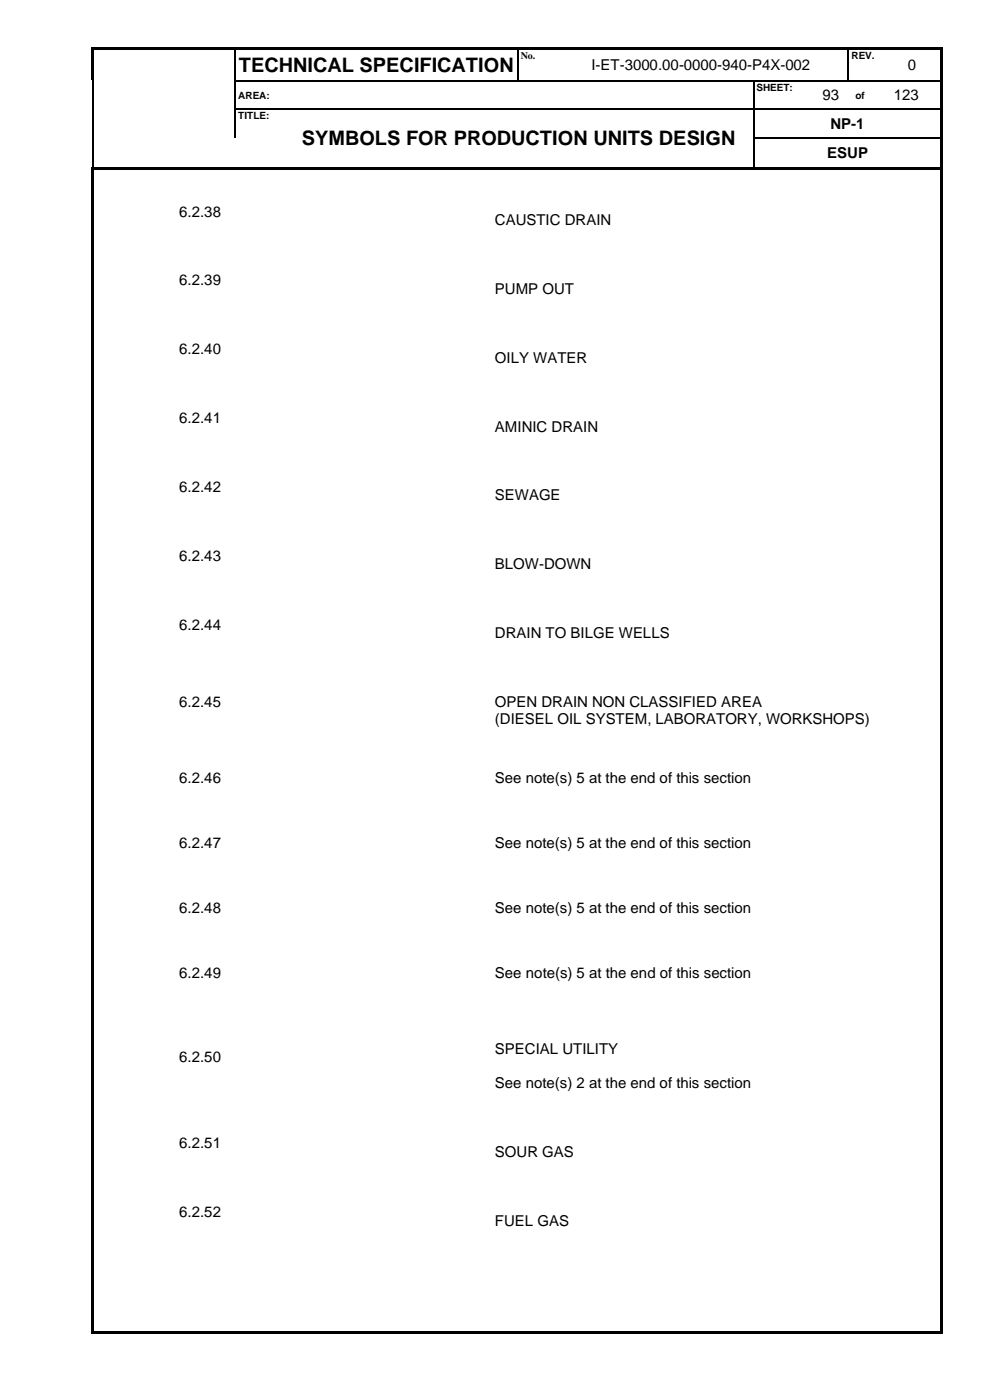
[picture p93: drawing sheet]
<svg xmlns="http://www.w3.org/2000/svg" width="210mm" height="297mm" viewBox="0 0 210 297" stroke-linecap="round" stroke-linejoin="round" font-family="sans-serif">
<defs><g id="words">
<g font-size="4.2">
<text x="50.6" y="15.3">TECHNICAL SPECIFICATION</text>
<text x="64" y="30.9">SYMBOLS FOR PRODUCTION UNITS DESIGN</text>
</g>
<g font-size="3.2">
<text x="125.5" y="14.9">I-ET-3000.00-0000-940-P4X-002</text>
<text x="192.6" y="14.9">0</text>
<text x="174.5" y="21.3">93</text>
<text x="189.6" y="21.3">123</text>
<text x="176.2" y="27.3">NP-1</text>
<text x="175.5" y="33.6">ESUP</text>
<text x="38" y="45.9">6.2.38</text>
<text x="105" y="47.8">CAUSTIC DRAIN</text>
<text x="38" y="60.5">6.2.39</text>
<text x="105" y="62.4">PUMP OUT</text>
<text x="38" y="75.1">6.2.40</text>
<text x="105" y="77">OILY WATER</text>
<text x="38" y="89.8">6.2.41</text>
<text x="105" y="91.6">AMINIC DRAIN</text>
<text x="38" y="104.4">6.2.42</text>
<text x="105" y="106.2">SEWAGE</text>
<text x="38" y="119">6.2.43</text>
<text x="105" y="120.8">BLOW-DOWN</text>
<text x="38" y="133.6">6.2.44</text>
<text x="105" y="135.4">DRAIN TO BILGE WELLS</text>
<text x="38" y="150">6.2.45</text>
<text x="105" y="150">OPEN DRAIN NON CLASSIFIED AREA</text>
<text x="105" y="153.7">(DIESEL OIL SYSTEM, LABORATORY, WORKSHOPS)</text>
<text x="38" y="166.1">6.2.46</text>
<text x="105" y="166.1">See note(s) 5 at the end of this section</text>
<text x="38" y="179.9">6.2.47</text>
<text x="105" y="179.9">See note(s) 5 at the end of this section</text>
<text x="38" y="193.7">6.2.48</text>
<text x="105" y="193.7">See note(s) 5 at the end of this section</text>
<text x="38" y="207.6">6.2.49</text>
<text x="105" y="207.6">See note(s) 5 at the end of this section</text>
<text x="38" y="225.4">6.2.50</text>
<text x="105" y="223.6">SPECIAL UTILITY</text>
<text x="105" y="230.9">See note(s) 2 at the end of this section</text>
<text x="38" y="243.7">6.2.51</text>
<text x="105" y="245.5">SOUR GAS</text>
<text x="38" y="258.3">6.2.52</text>
<text x="105" y="260.1">FUEL GAS</text>
</g>
<g font-size="2.1">
<text x="110.5" y="12.5">No.</text>
<text x="180.6" y="12.5">REV.</text>
<text x="50.6" y="20.9">AREA:</text>
<text x="160.5" y="19.3">SHEET:</text>
<text x="181.5" y="20.9">of</text>
<text x="50.6" y="25.2">TITLE:</text>
</g>
</g></defs>
<g fill="#000">
<path d="M19.3 10h.6v.5h-.6z" fill-rule="evenodd"/>
<path d="M19.3 10h.6v.5h-.6z" fill-rule="evenodd"/>
<path d="M19.3 10.5h.6v6.5h-.6z" fill-rule="evenodd"/>
<path d="M19.6 17h.3v.3h-.3z" fill-rule="evenodd"/>
<path d="M19.9 10h29.9v.5h-29.9z" fill-rule="evenodd"/>
<path d="M49.8 10.5h.2z" fill-rule="evenodd"/>
<path d="M49.8 10h.5v.5h-.5z" fill-rule="evenodd"/>
<path d="M49.8 17h.2v.3h-.2z" fill-rule="evenodd"/>
<path d="M50.3 10h59.5v.5h-59.5z" fill-rule="evenodd"/>
<path d="M109.8 10.5h.3z" fill-rule="evenodd"/>
<path d="M109.8 10h.5v.5h-.5z" fill-rule="evenodd"/>
<path d="M109.8 17h.3v.3h-.3z" fill-rule="evenodd"/>
<path d="M110.3 10h7.2v.5h-7.2z" fill-rule="evenodd"/>
<path d="M117.5 10h.5v.5h-.5z" fill-rule="evenodd"/>
<path d="M117.5 17h.2v.3h-.2z" fill-rule="evenodd"/>
<path d="M118 10h61.9v.5h-61.9z" fill-rule="evenodd"/>
<path d="M159.8 17h.3v.3h-.3z" fill-rule="evenodd"/>
<path d="M172.5 17h.3v.3h-.3z" fill-rule="evenodd"/>
<path d="M179.9 10.5h.2z" fill-rule="evenodd"/>
<path d="M179.9 10h.5v.5h-.5z" fill-rule="evenodd"/>
<path d="M179.9 17h.2v.3h-.2z" fill-rule="evenodd"/>
<path d="M180.1 17h.3v.3h-.3z" fill-rule="evenodd"/>
<path d="M180.4 10h7.1v.5h-7.1z" fill-rule="evenodd"/>
<path d="M185 17h.2v.3h-.2z" fill-rule="evenodd"/>
<path d="M187.5 10h.5v.5h-.5z" fill-rule="evenodd"/>
<path d="M187.5 17h.2v.3h-.2z" fill-rule="evenodd"/>
<path d="M188 10h11.6v.5h-11.6z" fill-rule="evenodd"/>
<path d="M199.6 10h.5v.5h-.5z" fill-rule="evenodd"/>
<path d="M199.6 10h.5v.5h-.5z" fill-rule="evenodd"/>
<path d="M199.6 10.5h.5v6.5h-.5z" fill-rule="evenodd"/>
<path d="M199.6 17h.5v.3h-.5z" fill-rule="evenodd"/>
<path d="M19.5 35.4h.5v.6h-.5z" fill-rule="evenodd"/>
<path d="M19.5 35.4h.5v.5h-.5z" fill-rule="evenodd"/>
<path d="M19.6 23h.3v.2h-.3z" fill-rule="evenodd"/>
<path d="M19.6 29.2h.3v.3h-.3z" fill-rule="evenodd"/>
<path d="M20 35.4h.5v.5h-.5z" fill-rule="evenodd"/>
<path d="M20.5 35.4h29.4v.5h-29.4z" fill-rule="evenodd"/>
<path d="M49.8 23h.2v.2h-.2z" fill-rule="evenodd"/>
<path d="M49.9 35.4h.5v.5h-.5z" fill-rule="evenodd"/>
<path d="M50.4 35.4h9.8v.5h-9.8z" fill-rule="evenodd"/>
<path d="M60.2 23h.3v.2h-.3z" fill-rule="evenodd"/>
<path d="M60.2 35.4h.6v.5h-.6z" fill-rule="evenodd"/>
<path d="M60.8 35.4h99v.5h-99z" fill-rule="evenodd"/>
<path d="M159.8 23h.3v.2h-.3z" fill-rule="evenodd"/>
<path d="M159.8 29.2h.3v.3h-.3z" fill-rule="evenodd"/>
<path d="M159.8 35.4h.6v.5h-.6z" fill-rule="evenodd"/>
<path d="M160.4 35.4h39.2v.5h-39.2z" fill-rule="evenodd"/>
<path d="M172.5 23h.3v.2h-.3z" fill-rule="evenodd"/>
<path d="M180 23h.2v.2h-.2z" fill-rule="evenodd"/>
<path d="M185 23h.2v.2h-.2z" fill-rule="evenodd"/>
<path d="M199.6 17.3h.5v5.7h-.5z" fill-rule="evenodd"/>
<path d="M199.6 23h.5v.2h-.5z" fill-rule="evenodd"/>
<path d="M199.6 23.2h.5v6h-.5z" fill-rule="evenodd"/>
<path d="M199.6 29.2h.5v.3h-.5z" fill-rule="evenodd"/>
<path d="M199.6 29.5h.5v5.9h-.5z" fill-rule="evenodd"/>
<path d="M199.6 35.4h.5v.6h-.5z" fill-rule="evenodd"/>
<path d="M19.5 36h.5v246.5h-.5z" fill-rule="evenodd"/>
<path d="M19.5 282.5h.5v.5h-.5z" fill-rule="evenodd"/>
<path d="M19.5 282.5h.5v.5h-.5z" fill-rule="evenodd"/>
<path d="M20 282.5h179.6v.5h-179.6z" fill-rule="evenodd"/>
<path d="M199.6 36h.5v246.5h-.5z" fill-rule="evenodd"/>
<path d="M199.6 282.5h.5v.5h-.5z" fill-rule="evenodd"/>
<path d="M199.6 282.5h.5v.5h-.5z" fill-rule="evenodd"/>
</g>
<g fill="none" stroke="#000" stroke-width=".25">
<path d="M19.7 17.3v5.7M49.9 10.5v6.5M49.9 17.3v5.7M50 17.1h59.8M110 10.5v6.5M110.1 17.1h7.4M117.7 17.1h42.1M160 17.3v5.7M160.1 17.1h12.4M172.8 17.1h7.1M180 10.5v6.5M180.4 17.1h4.6"/>
<path d="M185.2 17.1h2.3M187.7 17.1h11.9M19.7 23.2v6M19.7 29.5v5.9M49.9 23.2v6M50 23.1h10.2M60.5 23.1h99.3M160 23.2v6M160 29.5v5.9M160.1 23.1h12.4M160.1 29.3h39.5M172.8 23.1h7.2"/>
<path d="M180.2 23.1h4.8M185.2 23.1h14.4"/>
</g>
<use href="#words"/>
</svg>
